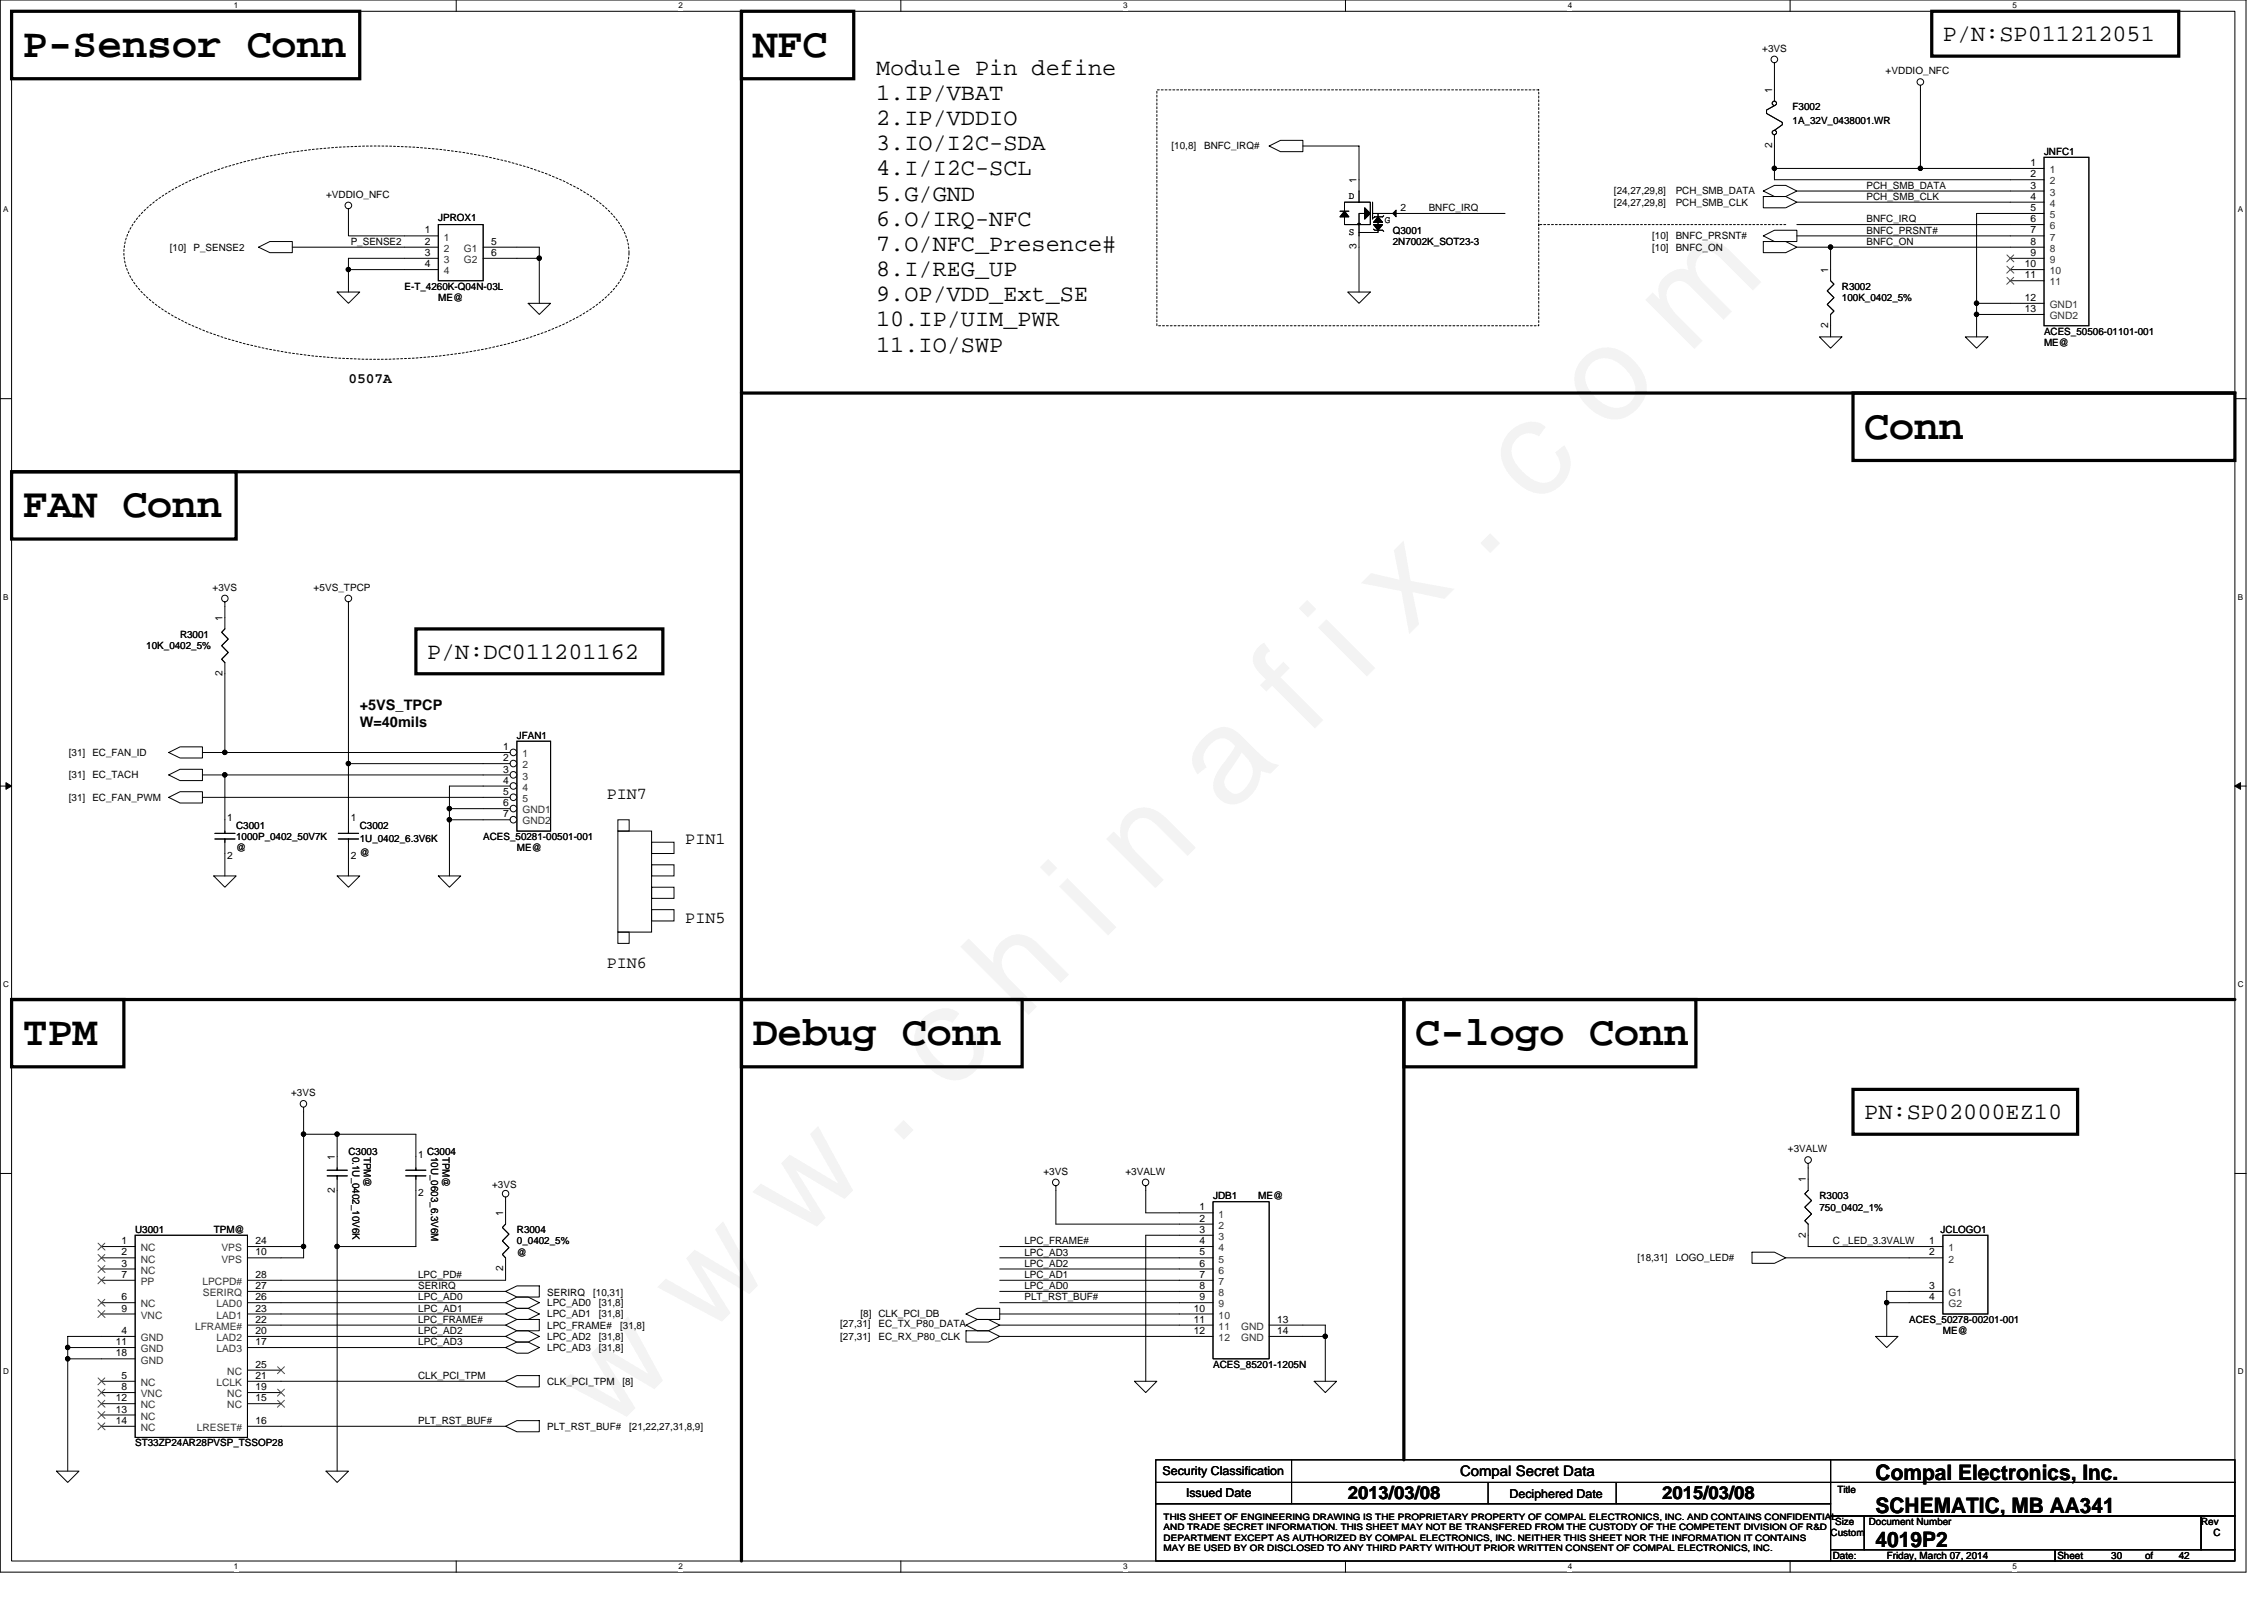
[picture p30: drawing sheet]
<svg xmlns="http://www.w3.org/2000/svg" width="297mm" height="210mm" viewBox="0 0 297 210" stroke-linecap="round" stroke-linejoin="round" font-family="sans-serif">
<defs><g id="words">
<text font-size="17.6" x="80.1" y="188" transform="rotate(-45 80.1 188)">w w w . c h i n a f i x . c o m</text>
<g font-size="5.4">
<text x="3" y="7.5">P-Sensor Conn</text>
<text x="98.8" y="7.5">NFC</text>
<text x="244.6" y="57.6">Conn</text>
<text x="3" y="67.9">FAN Conn</text>
<text x="3" y="137.1">TPM</text>
<text x="98.8" y="137.1">Debug Conn</text>
<text x="185.7" y="137.1">C-logo Conn</text>
</g>
<g font-size="3.1">
<text x="254.9" y="5.4">P/N:SP011212051</text>
<text x="115" y="9.8">Module Pin define</text>
<text x="115" y="13.1">1.IP/VBAT</text>
<text x="115" y="16.4">2.IP/VDDIO</text>
<text x="115" y="19.7">3.IO/I2C-SDA</text>
<text x="115" y="23">4.I/I2C-SCL</text>
<text x="115" y="26.3">5.G/GND</text>
<text x="115" y="29.6">6.O/IRQ-NFC</text>
<text x="115" y="32.9">7.O/NFC_Presence#</text>
<text x="115" y="36.2">8.I/REG_UP</text>
<text x="115" y="39.5">9.OP/VDD_Ext_SE</text>
<text x="115" y="42.8">10.IP/UIM_PWR</text>
<text x="115" y="46.1">11.IO/SWP</text>
<text x="56" y="86.4">P/N:DC011201162</text>
<text x="244.6" y="146.8">PN:SP02000EZ10</text>
</g>
<g font-size="2.8">
<text x="246.1" y="194.1">Compal Electronics, Inc.</text>
<text x="246.1" y="202.9">4019P2</text>
<text x="246.1" y="198.5">SCHEMATIC, MB AA341</text>
</g>
<g font-size="2.3">
<text x="176.8" y="196.7">2013/03/08</text>
<text x="218.1" y="196.7">2015/03/08</text>
</g>
<g font-size="2.2">
<text x="79.6" y="104.9">PIN7</text>
<text x="89.9" y="110.8">PIN1</text>
<text x="89.9" y="121.1">PIN5</text>
<text x="79.6" y="127">PIN6</text>
</g>
<g font-size="1.9">
<text x="45.7" y="50.2">0507A</text>
<text x="47.2" y="93.1">+5VS_TPCP</text>
<text x="47.2" y="95.4">W=40mils</text>
<text x="191.6" y="193.7">Compal Secret Data</text>
</g>
<g font-size="1.6">
<text x="152.5" y="193.5">Security Classification</text>
<text x="155.6" y="196.3">Issued Date</text>
<text x="198.1" y="196.5">Deciphered Date</text>
</g>
<g font-size="1.3">
<text x="231.2" y="6.8">+3VS</text>
<text x="247.4" y="9.7">+VDDIO_NFC</text>
<text x="232.5" y="12.2" transform="rotate(-90 232.5 12.2)">1</text>
<text x="235.2" y="14.5">F3002</text>
<text x="235.2" y="16.2">1A_32V_0438001.WR</text>
<text x="153.7" y="19.6">[10,8]</text>
<text x="158" y="19.6">BNFC_IRQ#</text>
<text x="232.5" y="19.5" transform="rotate(-90 232.5 19.5)">2</text>
<text x="266.4" y="23.3">2</text>
<text x="266.4" y="21.8">1</text>
<text x="268.2" y="20.3">JNFC1</text>
<text x="42.8" y="26">+VDDIO_NFC</text>
<text x="57.5" y="29">JPROX1</text>
<text x="177" y="26.1">D</text>
<text x="178" y="24" transform="rotate(-90 178 24)">1</text>
<text x="181.7" y="29.2">G</text>
<text x="183.8" y="27.7">2</text>
<text x="187.4" y="27.7">BNFC_IRQ</text>
<text x="211.7" y="25.5">[24,27,29,8]</text>
<text x="211.7" y="27">[24,27,29,8]</text>
<text x="219.9" y="25.5">PCH_SMB_DATA</text>
<text x="219.9" y="27">PCH_SMB_CLK</text>
<text x="244.9" y="29.2">BNFC_IRQ</text>
<text x="244.9" y="24.8">PCH_SMB_DATA</text>
<text x="244.9" y="26.2">PCH_SMB_CLK</text>
<text x="266.4" y="26.2">4</text>
<text x="266.4" y="24.7">3</text>
<text x="266.4" y="29.1">6</text>
<text x="266.4" y="27.7">5</text>
<text x="22.3" y="32.9">[10]</text>
<text x="25.4" y="32.9">P_SENSE2</text>
<text x="46" y="32.1">P_SENSE2</text>
<text x="55.7" y="30.6">1</text>
<text x="55.7" y="32.1">2</text>
<text x="55.7" y="33.6">3</text>
<text x="55.7" y="35.1">4</text>
<text x="64.4" y="32.1">5</text>
<text x="64.4" y="33.6">6</text>
<text x="177" y="30.8">S</text>
<text x="178" y="32.7" transform="rotate(-90 178 32.7)">3</text>
<text x="182.7" y="30.6">Q3001</text>
<text x="182.7" y="32.1">2N7002K_SOT23-3</text>
<text x="216.8" y="32.9">[10]</text>
<text x="216.8" y="31.4">[10]</text>
<text x="219.9" y="32.9">BNFC_ON</text>
<text x="219.9" y="31.4">BNFC_PRSNT#</text>
<text x="239.9" y="35.8" transform="rotate(-90 239.9 35.8)">1</text>
<text x="244.9" y="30.6">BNFC_PRSNT#</text>
<text x="244.9" y="32.1">BNFC_ON</text>
<text x="265.7" y="35.1">10</text>
<text x="266.4" y="30.6">7</text>
<text x="266.4" y="32.1">8</text>
<text x="266.4" y="33.6">9</text>
<text x="53.1" y="38">E-T_4260K-Q04N-03L</text>
<text x="57.5" y="39.5">ME@</text>
<text x="241.7" y="38">R3002</text>
<text x="241.7" y="39.5">100K_0402_5%</text>
<text x="265.7" y="36.5">11</text>
<text x="265.7" y="40.9">13</text>
<text x="265.7" y="39.5">12</text>
<text x="239.9" y="43" transform="rotate(-90 239.9 43)">2</text>
<text x="268.2" y="43.9">ACES_50506-01101-001</text>
<text x="268.2" y="45.4">ME@</text>
<text x="27.9" y="77.5">+3VS</text>
<text x="41.1" y="77.5">+5VS_TPCP</text>
<text x="23.6" y="83.7">R3001</text>
<text x="29.2" y="81.5" transform="rotate(-90 29.2 81.5)">1</text>
<text x="19.2" y="85.2">10K_0402_5%</text>
<text x="29.2" y="88.7" transform="rotate(-90 29.2 88.7)">2</text>
<text x="9" y="99.2">[31]</text>
<text x="12.1" y="99.2">EC_FAN_ID</text>
<text x="66" y="98.4">1</text>
<text x="66" y="99.9">2</text>
<text x="66" y="101.3">3</text>
<text x="67.8" y="96.9">JFAN1</text>
<text x="9" y="102.1">[31]</text>
<text x="9" y="105.1">[31]</text>
<text x="12.1" y="102.1">EC_TACH</text>
<text x="12.1" y="105.1">EC_FAN_PWM</text>
<text x="29.8" y="107.7">1</text>
<text x="46" y="107.7">1</text>
<text x="66" y="107.2">7</text>
<text x="66" y="105.8">6</text>
<text x="66" y="102.8">4</text>
<text x="66" y="104.3">5</text>
<text x="29.8" y="112.7">2</text>
<text x="31" y="108.7">C3001</text>
<text x="31" y="110.2">1000P_0402_50V7K</text>
<text x="31" y="111.7">@</text>
<text x="46" y="112.7">2</text>
<text x="47.2" y="108.7">C3002</text>
<text x="47.2" y="110.5">1U_0402_6.3V6K</text>
<text x="47.2" y="112.3">@</text>
<text x="63.4" y="110.2">ACES_50281-00501-001</text>
<text x="67.8" y="111.7">ME@</text>
<text x="38.2" y="143.8">+3VS</text>
<text x="43.9" y="152.2" transform="rotate(-90 43.9 152.2)">1</text>
<text x="45.7" y="151.5">C3003</text>
<text x="46.3" y="151.7" transform="rotate(90 46.3 151.7)">0.1U_0402_10V6K</text>
<text x="47.7" y="151.7" transform="rotate(90 47.7 151.7)">TPM@</text>
<text x="54.9" y="151.9">1</text>
<text x="56" y="151.5">C3004</text>
<text x="56.6" y="151.7" transform="rotate(90 56.6 151.7)">10U_0603_6.3V6M</text>
<text x="58" y="151.7" transform="rotate(90 58 151.7)">TPM@</text>
<text x="64.6" y="155.9">+3VS</text>
<text x="136.9" y="154.1">+3VS</text>
<text x="147.7" y="154.1">+3VALW</text>
<text x="234.6" y="151.2">+3VALW</text>
<text x="236.9" y="155.1" transform="rotate(-90 236.9 155.1)">1</text>
<text x="17.7" y="161.8">U3001</text>
<text x="28" y="161.8">TPM@</text>
<text x="43.9" y="156.5" transform="rotate(-90 43.9 156.5)">2</text>
<text x="54.9" y="156.9">2</text>
<text x="66" y="159.6" transform="rotate(-90 66 159.6)">1</text>
<text x="67.8" y="161.8">R3004</text>
<text x="157.4" y="158.8">1</text>
<text x="157.4" y="160.3">2</text>
<text x="157.4" y="161.7">3</text>
<text x="159.1" y="157.4">JDB1</text>
<text x="165.1" y="157.4">ME@</text>
<text x="238.7" y="157.4">R3003</text>
<text x="238.7" y="158.8">750_0402_1%</text>
<text x="254.6" y="161.8">JCLOGO1</text>
<text x="16" y="163.2">1</text>
<text x="16" y="164.7">2</text>
<text x="16" y="166.2">3</text>
<text x="16" y="167.6">7</text>
<text x="33.5" y="167.6">28</text>
<text x="33.5" y="163.2">24</text>
<text x="33.5" y="164.7">10</text>
<text x="54.9" y="167.7">LPC_PD#</text>
<text x="66" y="166.8" transform="rotate(-90 66 166.8)">2</text>
<text x="67.8" y="163.2">0_0402_5%</text>
<text x="67.8" y="164.7">@</text>
<text x="134.4" y="167.7">LPC_AD1</text>
<text x="134.4" y="166.2">LPC_AD2</text>
<text x="134.4" y="164.7">LPC_AD3</text>
<text x="134.4" y="163.2">LPC_FRAME#</text>
<text x="157.4" y="163.2">4</text>
<text x="157.4" y="164.7">5</text>
<text x="157.4" y="166.2">6</text>
<text x="157.4" y="167.6">7</text>
<text x="214.8" y="165.5">[18,31]</text>
<text x="219.9" y="165.5">LOGO_LED#</text>
<text x="236.9" y="162.4" transform="rotate(-90 236.9 162.4)">2</text>
<text x="240.5" y="163.2">C _LED_3.3VALW</text>
<text x="253.1" y="163.2">1</text>
<text x="253.1" y="164.7">2</text>
<text x="16" y="170.6">6</text>
<text x="16" y="172.1">9</text>
<text x="33.5" y="169.1">27</text>
<text x="33.5" y="170.6">26</text>
<text x="33.5" y="172.1">23</text>
<text x="33.5" y="173.5">22</text>
<text x="54.9" y="170.6">LPC_AD0</text>
<text x="54.9" y="169.1">SERIRQ</text>
<text x="54.9" y="172.1">LPC_AD1</text>
<text x="54.9" y="173.5">LPC_FRAME#</text>
<text x="71.8" y="171.3">LPC_AD0</text>
<text x="71.8" y="170">SERIRQ</text>
<text x="71.8" y="172.8">LPC_AD1</text>
<text x="77.8" y="170">[10,31]</text>
<text x="78.6" y="171.3">[31,8]</text>
<text x="78.6" y="172.8">[31,8]</text>
<text x="112.9" y="172.8">[8] CLK_PCI_DB</text>
<text x="134.4" y="170.6">PLT_RST_BUF#</text>
<text x="134.4" y="169.1">LPC_AD0</text>
<text x="156.6" y="172.1">10</text>
<text x="156.6" y="173.5">11</text>
<text x="157.4" y="169.1">8</text>
<text x="157.4" y="170.6">9</text>
<text x="167.6" y="173.5">13</text>
<text x="250.5" y="173.6">ACES_50278-00201-001</text>
<text x="253.1" y="170.6">4</text>
<text x="253.1" y="169.1">3</text>
<text x="15.2" y="177.9">18</text>
<text x="15.2" y="176.5">11</text>
<text x="16" y="175">4</text>
<text x="33.5" y="175">20</text>
<text x="33.5" y="176.5">17</text>
<text x="33.5" y="179.4">25</text>
<text x="54.9" y="176.5">LPC_AD3</text>
<text x="54.9" y="175">LPC_AD2</text>
<text x="71.8" y="177.2">LPC_AD3</text>
<text x="71.8" y="175.8">LPC_AD2</text>
<text x="71.8" y="174.3">LPC_FRAME#</text>
<text x="78.6" y="177.2">[31,8]</text>
<text x="78.6" y="175.8">[31,8]</text>
<text x="81.4" y="174.3">[31,8]</text>
<text x="110.2" y="174.1">[27,31]</text>
<text x="110.2" y="175.8">[27,31]</text>
<text x="115.2" y="174.1">EC_TX_P80_DATA</text>
<text x="115.2" y="175.8">EC_RX_P80_CLK</text>
<text x="156.6" y="175">12</text>
<text x="159.1" y="179.5">ACES_85201-1205N</text>
<text x="167.6" y="175">14</text>
<text x="254.9" y="175">ME@</text>
<text x="15.2" y="183.8">12</text>
<text x="15.2" y="185.3">13</text>
<text x="16" y="180.9">5</text>
<text x="16" y="182.4">8</text>
<text x="33.5" y="180.9">21</text>
<text x="33.5" y="182.4">19</text>
<text x="33.5" y="183.8">15</text>
<text x="54.9" y="180.9">CLK_PCI_TPM</text>
<text x="71.8" y="181.7">CLK_PCI_TPM</text>
<text x="81.7" y="181.7">[8]</text>
<text x="15.2" y="186.8">14</text>
<text x="17.7" y="189.8">ST33ZP24AR28PVSP_TSSOP28</text>
<text x="33.5" y="186.8">16</text>
<text x="54.9" y="186.8">PLT_RST_BUF#</text>
<text x="71.8" y="187.6">PLT_RST_BUF#</text>
<text x="82.5" y="187.6">[21,22,27,31,8,9]</text>
<text x="241.1" y="195.8">Title</text>
<text x="240.2" y="201.5">Custom</text>
<text x="240.8" y="200.1">Size</text>
<text x="245.2" y="200.1">Document Number</text>
<text x="288.8" y="200.1">Rev</text>
<text x="290.4" y="201.5">C</text>
<text x="240.5" y="204.5">Date:</text>
<text x="247.5" y="204.5">Friday, March 07, 2014</text>
<text x="269.9" y="204.5">Sheet</text>
<text x="277" y="204.5">30</text>
<text x="281.4" y="204.5">of</text>
<text x="285.9" y="204.5">42</text>
</g>
<g font-size="1.3" fill="#333">
<text x="268.9" y="22.7">1</text>
<text x="268.9" y="27.1">4</text>
<text x="268.9" y="25.7">3</text>
<text x="268.9" y="24.2">2</text>
<text x="268.9" y="28.6">5</text>
<text x="58.2" y="31.6">1</text>
<text x="58.2" y="33">2</text>
<text x="58.2" y="34.5">3</text>
<text x="58.2" y="36">4</text>
<text x="60.9" y="33">G1</text>
<text x="60.9" y="34.5">G2</text>
<text x="268.9" y="30.1">6</text>
<text x="268.9" y="31.6">7</text>
<text x="268.9" y="33">8</text>
<text x="268.9" y="34.5">9</text>
<text x="268.9" y="36">10</text>
<text x="268.9" y="37.4">11</text>
<text x="268.9" y="41.9">GND2</text>
<text x="268.9" y="40.4">GND1</text>
<text x="68.6" y="99.3">1</text>
<text x="68.6" y="100.8">2</text>
<text x="68.6" y="106.7">GND1</text>
<text x="68.6" y="102.3">3</text>
<text x="68.6" y="103.7">4</text>
<text x="68.6" y="105.2">5</text>
<text x="68.6" y="108.2">GND2</text>
<text x="159.9" y="159.7">1</text>
<text x="159.9" y="161.2">2</text>
<text x="18.5" y="164.1">NC</text>
<text x="18.5" y="165.6">NC</text>
<text x="18.5" y="167.1">NC</text>
<text x="29.1" y="164.1">VPS</text>
<text x="29.1" y="165.6">VPS</text>
<text x="159.9" y="162.7">3</text>
<text x="159.9" y="164.1">4</text>
<text x="159.9" y="165.6">5</text>
<text x="159.9" y="167.1">6</text>
<text x="255.6" y="164.1">1</text>
<text x="255.6" y="165.6">2</text>
<text x="18.5" y="171.5">NC</text>
<text x="18.5" y="168.6">PP</text>
<text x="18.5" y="173">VNC</text>
<text x="26.6" y="168.6">LPCPD#</text>
<text x="26.6" y="170">SERIRQ</text>
<text x="28.4" y="171.5">LAD0</text>
<text x="28.4" y="173">LAD1</text>
<text x="159.9" y="168.6">7</text>
<text x="159.9" y="170">8</text>
<text x="159.9" y="171.5">9</text>
<text x="159.9" y="173">10</text>
<text x="255.6" y="171.5">G2</text>
<text x="255.6" y="170">G1</text>
<text x="18.5" y="178.9">GND</text>
<text x="18.5" y="175.9">GND</text>
<text x="18.5" y="177.4">GND</text>
<text x="25.6" y="174.5">LFRAME#</text>
<text x="28.4" y="175.9">LAD2</text>
<text x="28.4" y="177.4">LAD3</text>
<text x="159.9" y="174.5">11</text>
<text x="159.9" y="175.9">12</text>
<text x="162.8" y="174.5">GND</text>
<text x="162.8" y="175.9">GND</text>
<text x="18.5" y="181.8">NC</text>
<text x="18.5" y="183.3">VNC</text>
<text x="18.5" y="184.8">NC</text>
<text x="28.4" y="181.8">LCLK</text>
<text x="29.8" y="180.4">NC</text>
<text x="29.8" y="183.3">NC</text>
<text x="29.8" y="184.8">NC</text>
<text x="18.5" y="186.2">NC</text>
<text x="18.5" y="187.7">NC</text>
<text x="25.8" y="187.7">LRESET#</text>
</g>
<g font-size="1.2">
<text x="152.7" y="199.4">THIS SHEET OF ENGINEERING DRAWING IS THE PROPRIETARY PROPERTY OF COMPAL ELECTRONICS, INC. AND CONTAINS CONFIDENTIAL</text>
<text x="152.7" y="200.8">AND TRADE SECRET INFORMATION. THIS SHEET MAY NOT BE TRANSFERED FROM THE CUSTODY OF THE COMPETENT DIVISION OF R&amp;D</text>
<text x="152.7" y="202.1">DEPARTMENT EXCEPT AS AUTHORIZED BY COMPAL ELECTRONICS, INC. NEITHER THIS SHEET NOR THE INFORMATION IT CONTAINS</text>
<text x="152.7" y="203.5">MAY BE USED BY OR DISCLOSED TO ANY THIRD PARTY WITHOUT PRIOR WRITTEN CONSENT OF COMPAL ELECTRONICS, INC.</text>
</g>
<g font-size="1.1">
<text x="30.7" y="1.1">1</text>
<text x="89" y="1.1">2</text>
<text x="147.4" y="1.1">3</text>
<text x="205.7" y="1.1">4</text>
<text x="264" y="1.1">5</text>
<text x=".4" y="27.8">A</text>
<text x="293.6" y="27.8">A</text>
<text x=".4" y="78.7">B</text>
<text x="293.6" y="78.7">B</text>
<text x=".4" y="129.5">C</text>
<text x="293.6" y="129.5">C</text>
<text x=".4" y="180.3">D</text>
<text x="293.6" y="180.3">D</text>
<text x="30.7" y="205.9">1</text>
<text x="89" y="205.9">2</text>
<text x="147.4" y="205.9">3</text>
<text x="205.7" y="205.9">4</text>
<text x="264" y="205.9">5</text>
</g>
</g></defs>
<path d="M0 0h294.7v206.2h-294.7zM1.5 1.5h291.7v203.3h-291.7z" fill="none" stroke="#000" stroke-width=".13"/>
<g fill="#fff">
<path d="M30.7 .1h.6v1.2h-.6z"/>
<path d="M30.7 204.9h.6v1.2h-.6z"/>
</g>
<path d="M59.9 0v1.5M59.9 204.8v1.5" fill="none" stroke="#000" stroke-width=".13"/>
<g fill="#fff">
<path d="M89 .1h.6v1.2h-.6z"/>
<path d="M89 204.9h.6v1.2h-.6z"/>
</g>
<path d="M118.2 0v1.5M118.2 204.8v1.5" fill="none" stroke="#000" stroke-width=".13"/>
<g fill="#fff">
<path d="M147.4 .1h.5v1.2h-.5z"/>
<path d="M147.4 204.9h.5v1.2h-.5z"/>
</g>
<path d="M176.5 0v1.5M176.5 204.8v1.5" fill="none" stroke="#000" stroke-width=".13"/>
<g fill="#fff">
<path d="M205.7 .1h.6v1.2h-.6z"/>
<path d="M205.7 204.9h.6v1.2h-.6z"/>
</g>
<path d="M234.9 0v1.5M234.9 204.8v1.5" fill="none" stroke="#000" stroke-width=".13"/>
<g fill="#fff">
<path d="M264 .1h.6v1.2h-.6z"/>
<path d="M264 204.9h.6v1.2h-.6z"/>
<path d="M.4 26.9h.7v1.2h-.7z"/>
<path d="M293.6 26.9h.7v1.2h-.7z"/>
<path d="M.4 77.7h.7v1.2h-.7z"/>
<path d="M293.6 77.7h.7v1.2h-.7z"/>
</g>
<path d="M0 52.3h1.5M293.2 52.3h1.5" fill="none" stroke="#000" stroke-width=".13"/>
<g fill="#fff">
<path d="M.4 128.5h.8v1.2h-.8z"/>
<path d="M293.6 128.5h.7v1.2h-.7z"/>
</g>
<path d="M0 103.1h1.5M293.2 103.1h1.5" fill="none" stroke="#000" stroke-width=".13"/>
<path d="M.8 102.7l.7 .4-.7 .4zM293.2 103.1l.8-.4v.8z" fill="#000" stroke="#000" stroke-width=".13"/>
<g fill="#fff">
<path d="M.4 179.3h.8v1.2h-.8z"/>
<path d="M293.6 179.3h.7v1.2h-.7z"/>
</g>
<g fill="none" stroke="#000" stroke-width=".13">
<path d="M166.5 19.2l1.5-.8h2.9v1.5h-2.9zM170.9 19.2h7.4v4.4M232.8 8.3v3.5M232.8 19.2v4.4h31M252 11.2v10.9h-19.2M33.9 32.4l1.5-.7h3v1.4h-3zM38.4 32.4h14.7M44.2 38.3h3l-1.5 1.5zM45.7 27.4v3.5h7.4M45.7 35.4v2.9M53.1 33.9h-7.4v1.5h7.4M69.3 39.8h2.9l-1.4 1.5z"/>
<path d="M70.8 32.4v1.5M176.8 38.3h3l-1.5 1.5zM178.3 32.4v5.9M184.2 28h13.3M235.8 30.9h28M235.8 32.4h4.4v3M235.8 29.5h28M235.8 25.1h28M235.8 26.5h28M240.2 32.4h23.6M252 22.1h11.8M259.3 39.8v1.5h4.5"/>
<path d="M263.8 28h-4.5v11.8h4.5M238.7 44.2h3l-1.5 1.5zM240.2 42.7v1.5M257.8 44.2h3l-1.5 1.5zM259.3 41.3v2.9M29.5 79v2M45.7 79v28.5M22.1 98.7l1.5-.7h3v1.4h-3zM29.5 88.4v10.3M63.4 98.7h-36.8M22.1 101.7l1.5-.8h3v1.5h-3zM22.1 104.6l1.5-.7h3v1.4h-3z"/>
<path d="M26.6 101.7h36.8M26.6 104.6h36.8M28 114.9h3l-1.5 1.5zM29.5 101.7v5.8M29.5 112v2.9M44.2 114.9h3l-1.5 1.5zM45.7 100.2h17.7M45.7 112v2.9M57.5 114.9h2.9l-1.4 1.5zM59 106.1h4.4M59 107.5h4.4M63.4 103.1h-4.4v11.8"/>
<path d="M0 153.9h1.5M39.8 145.3v19.7h-2.9M39.8 148.8h14.8v2.9M44.2 148.8v2.9M44.2 156.2v36.8M54.6 156.2v7.3h-10.4M66.3 157.1v2M138.5 156.2v4.4M150.3 156.2v2.9M237.2 152.6v2.1M293.2 153.9h1.5M8.9 176.8h4.4"/>
<path d="M8.9 178.3h4.4M13.3 175.3h-4.4v17.7M36.9 170.9h29.4M36.9 163.5h2.9M36.9 172.4h29.4M36.9 175.3h29.4M36.9 173.8h29.4M36.9 169.4h29.4M36.9 176.8h29.4M66.3 170.9l1.5-.7h1.5l1.5 .7-1.5 .7h-1.5zM66.3 169.4l1.5-.7h3v1.5h-3zM66.3 176.8l1.5-.7h1.5l1.5 .7-1.5 .7h-1.5z"/>
<path d="M66.3 175.3l1.5-.7h1.5l1.5 .7-1.5 .8h-1.5zM66.3 172.4l1.5-.8h1.5l1.5 .8-1.5 .7h-1.5zM66.3 173.8l1.5-.7h3v1.5h-3zM66.3 166.5v1.5h-29.4M126.7 172.4l1.5-.8h3v1.5h-3zM131.2 169.4h23.5M131.2 172.4h23.5M131.2 175.3h23.5M131.2 173.8h23.5M154.7 162.1h-4.4v19.1M170.9 173.8h3v7.4M170.9 175.3h3"/>
<path d="M234.3 165h16.2M237.2 162.1v1.4h13.3M246.1 175.3h2.9l-1.5 1.5zM247.5 170.9h3M250.5 169.4h-3v5.9M7.4 193h3l-1.5 1.5zM36.9 181.2h29.4M36.9 187.1h29.4M42.8 193h2.9l-1.5 1.5zM66.3 187.1l1.5-.7h3v1.4h-3zM66.3 181.2l1.5-.7h3v1.4h-3zM148.8 181.2h3l-1.5 1.5z"/>
<path d="M151.6 191.5h88.6v3h-88.6zM151.6 194.5h88.6v2.8h-88.6zM151.6 197.3h88.6v7.5h-88.6zM169.5 191.5v5.8M195.2 194.5v2.8M212 194.5v2.8M240.2 198.9h4.4v4.4h-4.4zM240.2 191.5h53v3h-53zM240.2 194.5h53v4.4h-53zM244.6 198.9h44.2v4.4h-44.2zM288.8 198.9h4.4v4.4h-4.4zM240.2 203.3h29.4v1.5h-29.4z"/>
<path d="M269.6 203.3h23.6v1.5h-23.6z"/>
<circle cx="232.8" cy="7.8" r=".43"/>
<circle cx="252" cy="10.8" r=".43"/>
<circle cx="45.7" cy="27" r=".43"/>
<circle cx="29.5" cy="78.5" r=".43"/>
<circle cx="45.7" cy="78.5" r=".43"/>
<circle cx="39.8" cy="144.8" r=".43"/>
<circle cx="66.3" cy="156.6" r=".43"/>
<circle cx="237.2" cy="152.2" r=".43"/>
</g>
<g fill="none" stroke="#000" stroke-width=".42">
<path d="M1.5 1.5h45.7v8.8h-45.7zM97.3 1.5h14.7v8.8h-14.7zM97.3 1.5v203.3M253.4 1.5h32.5v5.9h-32.5zM97.3 51.6h195.9M243.1 51.6h50.1v8.8h-50.1zM1.5 61.9h95.8M1.5 61.9h29.5v8.8h-29.5zM54.6 82.5h32.4v5.9h-32.4zM1.5 131.1h291.7M1.5 131.1h14.8v8.9h-14.8zM97.3 131.1h36.8v8.9h-36.8z"/>
<path d="M184.2 131.1v60.4M184.2 131.1h38.3v8.9h-38.3zM243.1 142.9h29.5v5.9h-29.5z"/>
</g>
<path d="M151.8 11.8h50.1v30.9h-50.1zM18.9 27.7a24.6 24.6 0 0 1 8.9-5.2 67.7 67.7 0 0 1 27-3.2 57.7 57.7 0 0 1 18 4 20.1 20.1 0 0 1 8 5.4 6.6 6.6 0 0 1 0 8.9 20.1 20.1 0 0 1-8 5.4 62.3 62.3 0 0 1-23.4 4.1 62.2 62.2 0 0 1-23.5-4.1 20.1 20.1 0 0 1-8-5.4 6.6 6.6 0 0 1 0-8.9zM201.9 29.5h.1M234.3 29.5h-32.4" fill="none" stroke="#000" stroke-width=".13" stroke-dasharray=".3 .3"/>
<g fill="#000" stroke="#000" stroke-width=".13">
<circle cx="45.7" cy="35.4" r=".29"/>
<circle cx="232.8" cy="22.1" r=".29"/>
<circle cx="240.2" cy="32.4" r=".29"/>
<circle cx="252" cy="22.1" r=".29"/>
<circle cx="259.3" cy="39.8" r=".29"/>
<circle cx="259.3" cy="41.2" r=".29"/>
<circle cx="29.5" cy="98.7" r=".29"/>
<circle cx="29.5" cy="101.7" r=".29"/>
<circle cx="45.7" cy="100.2" r=".29"/>
<circle cx="59" cy="107.5" r=".29"/>
<circle cx="59" cy="106.1" r=".29"/>
<circle cx="39.8" cy="148.8" r=".29"/>
<circle cx="44.2" cy="148.8" r=".29"/>
<circle cx="8.9" cy="178.3" r=".29"/>
<circle cx="8.9" cy="176.8" r=".29"/>
<circle cx="39.8" cy="163.5" r=".29"/>
<circle cx="44.2" cy="163.5" r=".29"/>
<circle cx="247.5" cy="170.9" r=".29"/>
</g>
<circle cx="67.4" cy="107.5" r=".43" fill="#fff" stroke="#000" stroke-width=".13"/>
<path d="M63.4 107.5h3.5" fill="none" stroke="#000" stroke-width=".13"/>
<circle cx="67.4" cy="106.1" r=".43" fill="#fff" stroke="#000" stroke-width=".13"/>
<path d="M63.4 106.1h3.5" fill="none" stroke="#000" stroke-width=".13"/>
<circle cx="67.4" cy="98.7" r=".43" fill="#fff" stroke="#000" stroke-width=".13"/>
<path d="M63.4 98.7h3.5" fill="none" stroke="#000" stroke-width=".13"/>
<circle cx="67.4" cy="100.2" r=".43" fill="#fff" stroke="#000" stroke-width=".13"/>
<path d="M63.4 100.2h3.5" fill="none" stroke="#000" stroke-width=".13"/>
<circle cx="67.4" cy="101.7" r=".43" fill="#fff" stroke="#000" stroke-width=".13"/>
<path d="M63.4 101.7h3.5" fill="none" stroke="#000" stroke-width=".13"/>
<circle cx="67.4" cy="103.1" r=".43" fill="#fff" stroke="#000" stroke-width=".13"/>
<path d="M63.4 103.1h3.5" fill="none" stroke="#000" stroke-width=".13"/>
<circle cx="67.4" cy="104.6" r=".43" fill="#fff" stroke="#000" stroke-width=".13"/>
<g fill="none" stroke="#000" stroke-width=".13">
<path d="M232.8 13.9l-1 .5v.5l2 1.2v.3l-1 .7M232.8 11.8v1.5M232.8 17.7v1.5M53.1 30.9h4.4M53.1 32.4h4.4M53.1 33.9h4.4M53.1 35.4h4.4M57.5 29.5h5.9v7.3h-5.9zM63.4 32.4h4.4M63.4 33.9h4.4M178.3 23.6v1.5M240.2 35.4v1.4l.4 .5-.9 .9 .9 .9-.9 .8 .9 .9-.4 .5v1.4"/>
<path d="M263.8 26.5h4.4M263.8 25.1h4.4M263.8 23.6h4.4M263.8 22.1h4.4M263.8 29.5h4.4M263.8 28h4.4M263.8 36.8h4.4M263.8 30.9h4.4M263.8 32.4h4.4M263.8 33.9h4.4M263.8 35.4h4.4M263.8 39.8h4.4"/>
<path d="M268.2 20.6h5.9v22.1h-5.9zM263.8 41.3h4.4M29.5 81v1.5l-.4 .5 .8 .8-.8 .9 .8 .9-.8 .9 .4 .4v1.5M28.2 110.1h2.6M28.2 109.3h2.6M29.5 107.5v1.8M29.5 110.1v1.9M44.4 110.1h2.7M44.4 109.3h2.7M45.7 107.5v1.8M45.7 110.1v1.9M63.4 104.6h3.5"/>
<path d="M42.9 154.3h2.7M42.9 153.5h2.7M44.2 151.7v1.8M44.2 154.3v1.9M53.2 154.3h2.7M53.2 153.5h2.7M54.6 151.7v1.8M54.6 154.3v1.9M66.3 159.1v1.5l-.4 .4 .9 .9-.9 .9 .9 .9-.9 .9 .4 .4v1.5M237.2 156.2l-.4 .4 .9 .9-.9 .9 .9 .9-.9 .8 .4 .5M13.3 168h4.4M13.3 170.9h4.4"/>
<path d="M13.3 163.5h4.4M13.3 172.4h4.4M13.3 175.3h4.4M13.3 178.3h4.4M13.3 176.8h4.4M13.3 165h4.4M13.3 166.5h4.4M17.7 162.1h14.8v26.5h-14.8zM32.5 168h4.4M32.5 169.4h4.4M32.5 170.9h4.4M32.5 179.7h4.4"/>
<path d="M32.5 163.5h4.4M32.5 172.4h4.4M32.5 173.8h4.4M32.5 175.3h4.4M32.5 176.8h4.4M32.5 165h4.4M250.5 169.4h4.4M250.5 170.9h4.4M250.5 163.5h4.4M250.5 165h4.4M254.9 162.1h5.9v10.3h-5.9zM13.3 181.2h4.4"/>
<path d="M13.3 182.7h4.4M13.3 187.1h4.4M13.3 184.1h4.4M13.3 185.6h4.4M32.5 181.2h4.4M32.5 182.7h4.4M32.5 187.1h4.4M32.5 184.1h4.4"/>
<circle cx="232.8" cy="13.6" r=".29"/>
<circle cx="232.8" cy="17.4" r=".29"/>
</g>
<g fill="none" stroke="#4c4c4c" stroke-width=".13">
<path d="M263.3 36.4l.9 .9M263.3 33.4l.9 1M263.3 34.9l.9 .9M264.2 36.4l-.9 .9M264.2 33.4l-.9 1M264.2 34.9l-.9 .9M12.9 163.1l.9 .9M12.9 164.6l.9 .9M12.9 166l.9 .9M12.9 170.5l.9 .9M12.9 167.5l.9 .9M12.9 171.9l.9 .9"/>
<path d="M13.8 163.1l-1 .9M13.8 164.6l-1 .9M13.8 166l-1 .9M13.8 170.5l-1 .9M13.8 167.5l-1 .9M13.8 171.9l-1 .9M36.4 179.3l.9 .9M37.3 179.3l-.9 .9M12.9 180.8l.9 .9M12.9 182.2l.9 1M12.9 183.7l.9 .9M12.9 185.2l.9 .9"/>
<path d="M12.9 186.7l.9 .9M13.8 180.8l-1 .9M13.8 182.2l-1 1M13.8 183.7l-1 .9M13.8 185.2l-1 .9M13.8 186.7l-1 .9M36.4 182.2l.9 1M36.4 183.7l.9 .9M37.3 182.2l-.9 1M37.3 183.7l-.9 .9"/>
</g>
<g fill="#000" stroke="#000" stroke-width=".13">
<circle cx="45.7" cy="35.4" r=".29"/>
<circle cx="232.8" cy="22.1" r=".29"/>
<circle cx="240.2" cy="32.4" r=".29"/>
<circle cx="252" cy="22.1" r=".29"/>
<circle cx="259.3" cy="39.8" r=".29"/>
<circle cx="259.3" cy="41.2" r=".29"/>
<circle cx="29.5" cy="98.7" r=".29"/>
<circle cx="29.5" cy="101.7" r=".29"/>
<circle cx="45.7" cy="100.2" r=".29"/>
<circle cx="59" cy="107.5" r=".29"/>
<circle cx="59" cy="106.1" r=".29"/>
<circle cx="39.8" cy="148.8" r=".29"/>
<circle cx="44.2" cy="148.8" r=".29"/>
<circle cx="8.9" cy="178.3" r=".29"/>
<circle cx="8.9" cy="176.8" r=".29"/>
<circle cx="39.8" cy="163.5" r=".29"/>
<circle cx="44.2" cy="163.5" r=".29"/>
<circle cx="247.5" cy="170.9" r=".29"/>
</g>
<use href="#words"/>
</svg>
